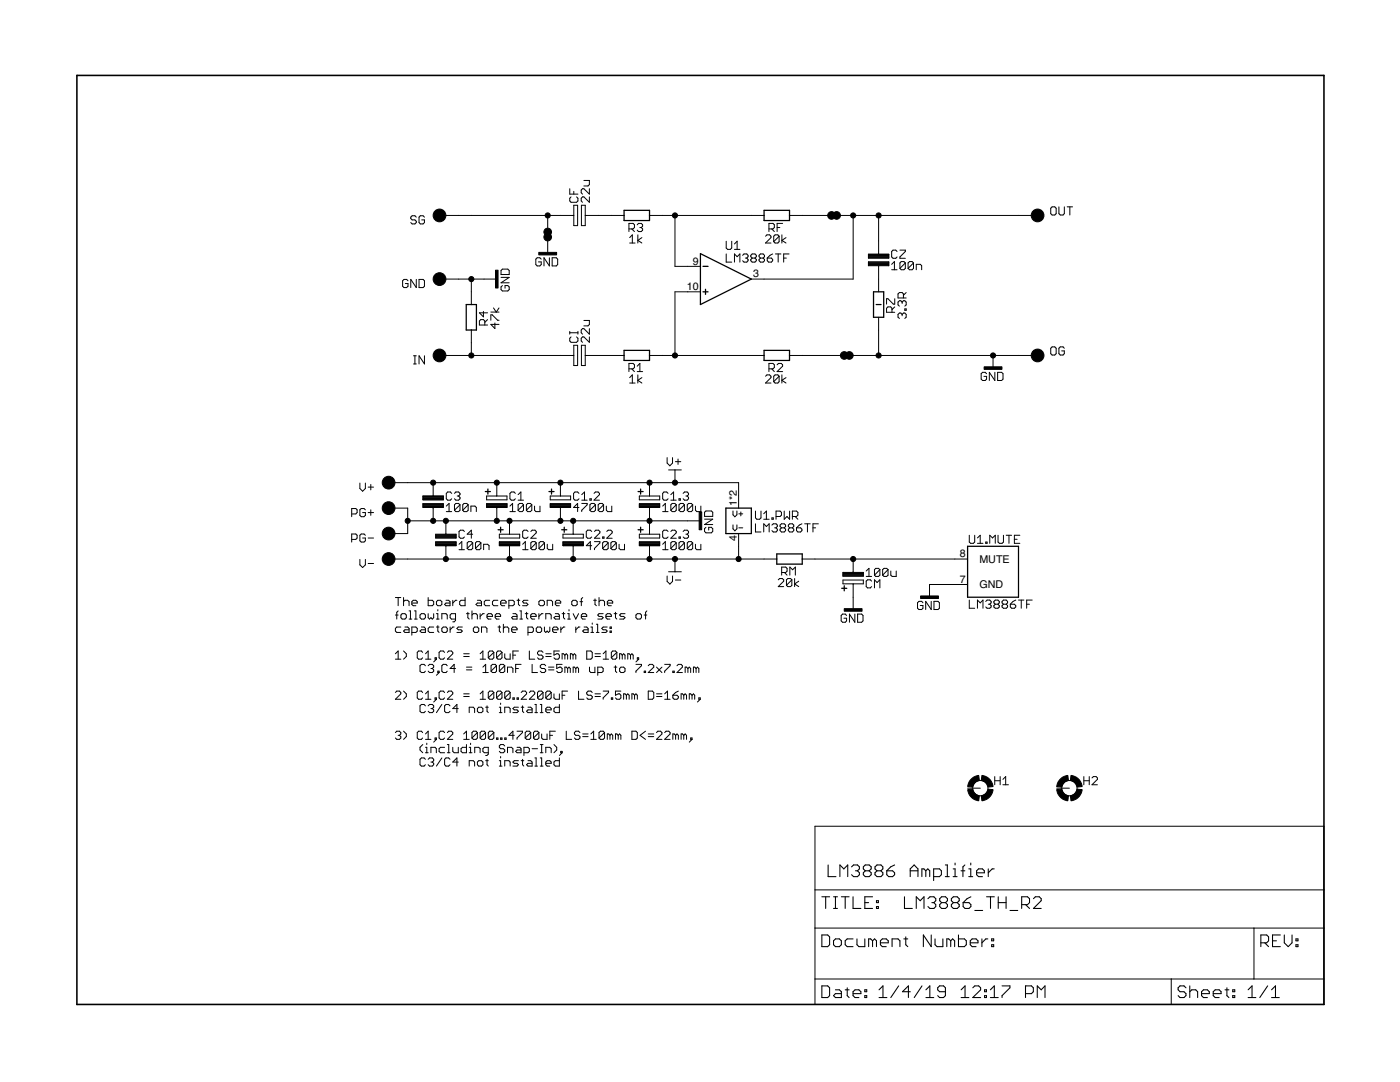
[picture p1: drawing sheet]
<svg xmlns="http://www.w3.org/2000/svg" width="279mm" height="216mm" viewBox="0 0 279 216" stroke-linecap="round" stroke-linejoin="round" font-family="sans-serif">
<defs><g id="words">
<g font-size="2.1">
<text x="138.2" y="52.8">9</text>
<text x="137.1" y="57.9">10</text>
<text x="150.3" y="55.3">3</text>
<text x="147" y="101" transform="rotate(-90 147 101)">1*2</text>
<text x="147" y="108" transform="rotate(-90 147 108)">4</text>
<text x="191.6" y="111.2">8</text>
<text x="195.4" y="112.3">MUTE</text>
<text x="191.6" y="116.3">7</text>
<text x="195.4" y="117.4">GND</text>
</g>
</g></defs>
<g fill="none" stroke="#000" stroke-width=".21">
<path d="M164 178.9h1.6M164.8 178.9v2.4M165.3 172.6v2.3h1.5M166.3 178.9h.8M166.7 178.9v2.4M167.6 174.9v-2.3l.8 .8 .8-.8v2.3M167.9 178.9h1.6M168.7 178.9v2.4M169.9 173l.4-.4h.8l.4 .4v.4l-.4 .4M170.2 178.9v2.4h1.6M170.7 173.8h.4M171.1 173.8l.4 .4v.3l-.4 .4h-.8l-.4-.4"/>
<path d="M172.7 173.8l-.4 .4v.3l.4 .4h.8l.4-.4v-.3l-.4-.4M172.7 173.8l-.4-.4v-.4l.4-.4h.8l.4 .4v.4l-.4 .4M172.7 173.8h.8M174.1 178.9h-1.5v2.4h1.5M174.9 179.7h.4v.4h-.4zM175 173.8l-.4 .4v.3l.4 .4h.8l.4-.4v-.3l-.4-.4M175 173.8l-.4-.4v-.4l.4-.4h.8l.4 .4v.4l-.4 .4M175 173.8h.8M177 173.8h1.1l.4 .4v.3l-.4 .4h-.7l-.4-.4zM178.5 172.6l-.7 .4-.8 .8M180.5 178.9v2.4h1.6M181.7 173.8h1.5"/>
<path d="M181.7 174.9v-1.5l.7-.8 .8 .8v1.5M184.8 173.8l-.4-.4h-.4v1.5M184.8 173.8v1.1M184.8 173.8l.4-.4 .3 .4v1.1M185.2 179.3l.4-.4h.8l.4 .4v.4l-.4 .4M186.3 174.9h1.2l.4-.4v-.7l-.4-.4h-1.2v2.3M188.7 174.9h.7M188.7 172.6h.4v2.3M190.2 174.9h.8M190.2 173.4h.4v1.5M190.6 172.2v.4M191.8 173.8h.8"/>
<path d="M192.6 172.6l-.4 .4v1.9M193.3 174.9h.8M193.3 173.4h.4v1.5M193.7 172.2v.4M193.8 178.9l-.8 .4-.8 .8M194.9 174.2h1.5v-.4l-.3-.4h-.8l-.4 .4v.7l.4 .4h.8M196.9 178.9h1.5M197.2 173.4v1.5M197.7 178.9v2.4M198.4 173.4h-.4l-.8 .8M199.2 178.9v2.4M200.8 178.9v2.4"/>
<path d="M206.2 179.3l.4-.4h.8l.4 .4v.4l-1.6 1.6h1.6M164 186.6h1.2l.4 .3v1.6l-.4 .4h-1.2zM164 196.7h1.2l.4 .4v1.6l-.4 .4h-1.2zM166.3 187.7l.4-.4h.8l.4 .4v.8l-.4 .4h-.8l-.4-.4zM166.3 181.3h.8M166.7 197.5h.8l.4 .4v1.2h-1.2l-.4-.4 .4-.4h1.2M168.7 197.5h.8M169.1 197.1v1.6l.4 .4M170.2 198.3h1.6v-.4l-.4-.4h-.8l-.4 .4v.8l.4 .4h.8M170.2 187.3h-1.1l-.4 .4v.8l.4 .4h1.1M171 187.3v1.2l.4 .4h1.2v-1.6M172.6 198.7h.4v.4h-.4z"/>
<path d="M172.6 197.5h.4v.4h-.4zM172.6 180.1h.8M174.1 187.7l-.3-.4h-.4v1.6M174.1 187.7l.4-.4 .4 .4v1.2M174.1 187.7v1.2M174.9 180.9h.4v.4h-.4zM175.4 199.1h1.6M175.4 197.5l.8-.8v2.4M175.7 188.1h1.6v-.4l-.4-.4h-.8l-.4 .4v.8l.4 .4h.8M178 188.9v-1.6h1.2l.4 .4v1.2M179.3 196.7l-1.5 2.4M180.4 187.3h.8"/>
<path d="M180.8 186.9v1.6l.4 .4M181.7 197.9h-1.6l1.2-1.2v2.4M182.9 181.3v-2.4l.7 .8 .8-.8v2.4M184 196.7l-1.5 2.4M184.8 197.5l.8-.8v2.4M184.8 199.1h1.6M185.8 186.6v2.3l-1.5-2.3v2.3M186 180.1h.4M186.4 180.1l.4 .4v.4l-.4 .4h-.8l-.4-.4M186.6 187.3v1.2l.4 .4h1.2v-1.6M187.9 180.1l-.4-.4v-.4l.4-.4h.8l.4 .4v.4l-.4 .4M187.9 180.1l-.4 .4v.4l.4 .4h.8l.4-.4v-.4l-.4-.4"/>
<path d="M187.9 180.1h.8M188.7 197.9h-1.2l-.4-.4v-.4l.4-.4h.8l.4 .4v1.6l-.4 .4h-.8l-.4-.4M189.7 187.7l-.4-.4h-.3v1.6M189.7 187.7v1.2M189.7 187.7l.4-.4 .4 .4v1.2M190.3 180.1l-.4-.4v-.4l.4-.4h.7l.4 .4v.4l-.4 .4M190.3 180.1l-.4 .4v.4l.4 .4h.7l.4-.4v-.4l-.4-.4M190.3 180.1h.7M191.3 186.6v2.3h1.2l.3-.4v-.8l-.3-.4h-1.2M191.8 199.1h1.6M191.8 197.5l.8-.8v2.4M192.2 180.1h1.2l.4 .4v.4l-.4 .4h-.8l-.4-.4z"/>
<path d="M193.6 188.1h1.6v-.4l-.4-.4h-.8l-.4 .4v.8l.4 .4h.8M194.1 197.1l.4-.4h.8l.4 .4v.4l-1.6 1.6h1.6M194.5 181.7h1.6M196 187.3v1.6M196.5 198.7h.4v.4h-.4zM196.5 197.5h.4v.4h-.4zM197.1 187.3h-.4l-.7 .8M197.7 199.1h1.5M197.7 197.5l.7-.8v2.4M197.9 188.5h.4v.4h-.4zM197.9 187.3h.4v.4h-.4zM199.2 180.1h1.6"/>
<path d="M200 196.7h1.5v.4l-1.5 1.6v.4M201.6 181.7h1.5M203.9 180.5h1.2l.4-.4v-.8l-.4-.4h-1.2v2.4M204.7 198.3h1.1l.4-.4v-.8l-.4-.4h-1.1v2.4M204.7 180.5l.8 .8M207 199.1v-2.4l.8 .8 .8-.8v2.4M236.7 197.1l-.4-.4h-.8l-.4 .4v.4l.4 .4h.8l.4 .4v.4l-.4 .4h-.8l-.4-.4M237.4 197.9l.4-.4h.8l.4 .4v1.2M237.4 196.7v2.4M239.8 198.3h1.5v-.4l-.3-.4h-.8l-.4 .4v.8l.4 .4h.8M242.1 198.3h1.6v-.4l-.4-.4h-.8l-.4 .4v.8l.4 .4h.8M244.5 197.5h.8"/>
<path d="M244.9 197.1v1.6l.4 .4M246 198.7h.4v.4h-.4zM246 197.5h.4v.4h-.4zM249.1 199.1h1.5M249.1 197.5l.8-.8v2.4M251.6 188.1h1.2l.4-.4v-.8l-.4-.3h-1.2v2.3M252.4 188.1l.8 .8M253 196.7l-1.6 2.4M253.8 199.1h1.5M253.8 197.5l.8-.8v2.4M254 187.7h.7M255.5 186.6h-1.5v2.3h1.5"/>
<path d="M256.3 186.6v1.5l.8 .8 .8-.8v-1.5M258.6 188.5h.4v.4h-.4zM258.6 187.3h.4v.4h-.4z"/>
</g>
<g fill="none" stroke="#000" stroke-width=".2">
<path d="M113.7 37.7v1h1.6M114 39.3l-.3 .3v.5l.3 .3h1.1l.2-.3v-.5l-.2-.3M114.5 38.2v.5M116.5 36h1.1v.8l-.3 .3h-.8M117.6 37.7v1l-1.1-1h-.3l-.2 .2v.6l.2 .2M117.6 39.3v1.1l-1.1-1.1h-.3l-.2 .3v.5l.2 .3M81.4 56l-.2-.2h-.6l-.3 .2v1.1l.3 .3h.6l.2-.3v-.5h-.5M83.1 43.3l-.3-.2h-.5l-.3 .2v.3l.3 .3h.5l.3 .3v.2l-.3 .3h-.5l-.3-.3M83.1 55.8v1.6l-1.1-1.6v1.6M83.6 55.8h.8l.3 .2v1.1l-.3 .3h-.8zM84.7 43.3l-.3-.2h-.5l-.3 .2v1.1l.3 .3h.5l.3-.3v-.5h-.5M89 43h25.5"/>
<path d="M89 55.7h10.1M94.1 55.7v5.1M100 55.4h1.6l-1.6 1h1.6M100.3 57l-.3 .3v.5l.3 .3h1l.3-.3v-.5l-.3-.3h-.5v.5M100.3 53.7h1l.3 .3v.8h-1.6v-.8zM108 51.7l-.3-.3h-.5l-.3 .3v1.1l.3 .3h.5l.3-.3v-.5h-.5M109.3 43v2.5M109.3 48.1v2.5M109.6 51.4v1.7l-1-1.7v1.7M110.2 51.4h.8l.3 .3v1.1l-.3 .3h-.8zM114.5 41h.8v4h-.8zM116 41h.8v4h-.8z"/>
<path d="M116.8 43h7.7M125.5 45.7h.8l.3-.3v-.5l-.3-.3h-.8v1.6M125.7 48.5h1M125.7 47.4l.5-.5v1.6M126.1 45.7l.5 .5M127.2 44.9l.2-.3h.6l.2 .3v.2l-.2 .3M127.3 46.9v1.6M127.7 45.4h.3M128 45.4l.2 .3v.2l-.2 .3h-.6l-.2-.3M128.1 47.4l-.8 .6 .8 .5M129.6 43h22.9M134.7 43v10.1h5.1"/>
<path d="M139.8 58.2h-5.1v12.7M144.9 48.1v1.4l.3 .3h.6l.2-.3v-1.4M144.9 50.7v1.6h1.1M146.6 48.7l.5-.6v1.7M146.6 52.3v-1.6l.5 .5 .6-.5v1.6M146.6 49.8h1.1M148.2 50.9l.3-.2h.5l.3 .2v.3l-.3 .3M148.8 51.5h.2M149 51.5l.3 .3v.2l-.3 .3h-.5l-.3-.3M150.1 51.5l-.3 .3v.2l.3 .3h.6l.2-.3v-.2l-.2-.3M150.1 51.5l-.3-.3v-.3l.3-.2h.6l.2 .2v.3l-.2 .3M150.1 51.5h.6"/>
<path d="M151.8 51.5l-.3 .3v.2l.3 .3h.5l.3-.3v-.2l-.3-.3M151.8 51.5l-.3-.3v-.3l.3-.2h.5l.3 .2v.3l-.3 .3M151.8 51.5h.5M152.8 47.1l.3-.2h.5l.3 .2v.3l-1.1 1.1h1.1M153.1 51.5h.8l.3 .3v.2l-.3 .3h-.5l-.3-.3zM153.5 45.7h.8l.2-.3v-.5l-.2-.3h-.8v1.6M154 45.7l.5 .5M154.2 50.7l-.5 .2-.6 .6M154.7 50.7h1.2M155.1 45.4h.5M155.3 50.7v1.6M155.5 47.1v1.1l-.3 .3h-.5l-.3-.3"/>
<path d="M155.5 47.1l-.3-.2h-.5l-.3 .2v1.1M155.5 47.1l-1.1 1.1M156 46.9v1.6M156.2 44.6h-1.1v1.6M156.4 51.5h.5M156.9 47.4l-.9 .6 .9 .5M157.5 50.7h-1.1v1.6M157.6 43h7.6M167.7 43h38.1M170.3 43v12.7h-20.4M173.3 52.3h4.1v.7h-4.1zM173.3 52.3h4.1"/>
<path d="M173.3 50.7h4.1v.8h-4.1zM173.3 51.4h4.1M173.3 51.2h4.1M173.3 51.1h4.1M173.3 51h4.1M173.3 50.9h4.1M173.3 52.9h4.1M173.3 52.8h4.1M173.3 52.7h4.1M173.3 52.6h4.1M173.3 52.4h4.1M175.3 43v7.7"/>
<path d="M175.3 53v5.2M177.9 52.7l.6-.5v1.6M177.9 53.8h1.1M178.6 59.6v1.1h-.3l-1.1-1.1h-.3v1.1M179 50.2l-.2-.3h-.6l-.3 .3v1.1l.3 .2h.6l.2-.2M179.6 49.9h1.1v.3l-1.1 1.1v.2h1.1M180.3 59.5v-.8l-.3-.3h-.5l-.3 .3v.8h1.6M180.7 52.5v1.1l-.3 .2h-.5l-.3-.2M180.7 52.5l-.3-.3h-.5l-.3 .3v1.1M180.7 52.5l-1.1 1.1M180.8 58.4l-.5 .5M182.3 52.5v1.1l-.3 .2h-.5l-.3-.2"/>
<path d="M182.3 52.5l-.3-.3h-.5l-.3 .3v1.1M182.3 52.5l-1.1 1.1M182.9 53.8v-1.1h.8l.2 .3v.8M210 41.3h.5l.3 .3v1l-.3 .3h-.5l-.3-.3v-1zM211.3 41.3v1.3l.3 .3h.6l.2-.3v-1.3M213 41.3h1.1M213.5 41.3v1.6M82.5 72.6h.6M82.5 71h.6M82.8 71v1.6M84.7 71v1.6l-1.1-1.6v1.6M89 70.9h25.5"/>
<path d="M94.1 65.8v5.1M96.5 62.1v1.1l-.8-.8h1.6M96.8 64.9v-.8l-.3-.3h-.6l-.2 .3v.8h1.6M97.3 63.8l-.5 .5M98 63.9v-1.1h.2l1.1 1.1h.3M98 62.3h1.6M98.5 61.4l.5 .9 .6-.9M98.8 64.5v1.1l-.8-.9h1.6M113.7 66.1v.6M113.7 66.4h1.6M114 67.2l-.3 .3v.5l.3 .3h1.1l.2-.3v-.5l-.2-.3M114.5 68.9h.8v4h-.8z"/>
<path d="M115.3 66.1v.6M116 68.9h.8v4h-.8zM116.5 63.9h1.1v.8l-.3 .3h-.8M116.8 70.9h7.7M117.6 65.6v1.1l-1.1-1.1h-.3l-.2 .2v.6l.2 .3M117.6 67.2v1.1l-1.1-1.1h-.3l-.2 .3v.5l.2 .3M125.5 73.6h.8l.3-.3v-.5l-.3-.3h-.8v1.6M125.7 75.4l.5-.6v1.6M125.7 76.4h1M126.1 73.6l.5 .5M127.2 74.1h1M127.2 73.1l.5-.6v1.6"/>
<path d="M127.3 74.8v1.6M128.1 75.4l-.8 .5 .8 .5M129.6 70.9h22.9M152.8 75.1l.3-.3h.5l.3 .3v.3l-1.1 1h1.1M153.5 73.6h.8l.2-.3v-.5l-.2-.3h-.8v1.6M154 73.6l.5 .5M155.1 72.8l.3-.3h.5l.3 .3v.3l-1.1 1h1.1M155.5 75.1l-.3-.3h-.5l-.3 .3v1.1M155.5 75.1v1.1l-.3 .2h-.5l-.3-.2M155.5 75.1l-1.1 1.1M156 74.8v1.6M156.9 75.4l-.9 .5 .9 .5"/>
<path d="M157.6 70.9h10.1M170.3 70.9h35.5M175.3 63.3v7.6M178 62.3v-.8l-.2-.3h-.6l-.3 .3v.8h1.7M178.6 61.2l-.6 .6M180 62.7l-.2-.2h-.3l-.3 .2v.6l.3 .2M180 60.3l-.2-.3h-.3l-.3 .3v.5l.3 .3M180 62.7l.3-.2h.3l.2 .2v.6l-.2 .2M180 60.3v.3M180 62.7v.3M180 60.3l.3-.3h.3l.2 .3v.5l-.2 .3M180.6 61.6h.2v.3h-.2z"/>
<path d="M196.9 74.6l-.3-.3h-.5l-.3 .3v1l.3 .3h.5l.3-.3v-.5h-.5M198.2 70.9v2.5M198.5 74.3v1.6l-1.1-1.6v1.6M199.1 74.3h.8l.3 .3v1l-.3 .3h-.8zM210 69.2h.5l.3 .3v1.1l-.3 .2h-.5l-.3-.2v-1.1zM212.4 69.5l-.2-.3h-.6l-.3 .3v1.1l.3 .2h.6l.2-.2v-.6h-.5M71.8 96.4v1.1l.6 .5 .5-.5v-1.1M73.5 97.2h1M74 96.7v1M78.8 96.3h68.6v5.1M84.4 99h4.1v.7h-4.1zM84.4 99.6h4.1"/>
<path d="M84.4 99.5h4.1M84.4 99.4h4.1M84.4 99.2h4.1M84.4 99.1h4.1M86.4 96.3v2.7M90.1 98.4l-.2-.2h-.6l-.2 .2v1.1l.2 .3h.6l.2-.3M90.7 98.4l.3-.2h.5l.3 .2v.3l-.3 .3M91.2 99h.3M91.5 99l.3 .3v.2l-.3 .3h-.5l-.3-.3M97.1 99h4.1v.7h-4.1zM99.1 96.3v2.7M102.8 98.4l-.2-.2h-.6l-.2 .2v1.1l.2 .3h.6l.2-.3"/>
<path d="M103.4 99.8h1.1M103.4 98.7l.5-.5v1.6M109.8 99h4.1v.7h-4.1zM111.8 96.3v2.7M115.5 98.4l-.2-.2h-.6l-.2 .2v1.1l.2 .3h.6l.2-.3M116.1 99.8h1.1M116.1 98.7l.5-.5v1.6M117.7 99.5h.3v.3h-.3zM118.6 98.4l.2-.2h.6l.2 .2v.3l-1 1.1h1M127.6 99h4.1v.7h-4.1zM129.6 96.3v2.7M133.1 91.3v1.1l.6 .5 .5-.5v-1.1"/>
<path d="M133.3 98.4l-.2-.2h-.6l-.3 .2v1.1l.3 .3h.6l.2-.3M133.4 93.8h2.6M133.9 99.8h1.1M133.9 98.7l.5-.5v1.6M134.7 93.8v2.5M134.8 92.1h1.1M135.3 91.6v1.1M135.5 99.5h.3v.3h-.3zM136.3 98.4l.3-.2h.5l.3 .2v.3l-.3 .3M136.9 99h.2M137.1 99l.3 .3v.2l-.3 .3h-.5l-.3-.3M70.2 102.6h.8l.3-.3v-.6l-.3-.2h-.8v1.6"/>
<path d="M70.2 107.6h.8l.3-.2v-.6l-.3-.2h-.8v1.6M71.8 111.6v1.1l.6 .5 .5-.5v-1.1M72.9 101.7l-.3-.2h-.5l-.3 .2v1.1l.3 .3h.5l.3-.3v-.5h-.5M72.9 106.8l-.3-.2h-.5l-.3 .2v1.1l.3 .3h.5l.3-.3v-.5h-.5M73.5 112.4h1M73.5 102.3h1M73.5 107.4h1M74 101.7v1.1M78.8 111.5h76.2M78.8 101.4h2.6v5.1h-2.6M78.9 119.2h1.1M79.5 119.2v1.7"/>
<path d="M80.5 119.2v1.7M81.4 103.9h58.4M84.4 100.5h4.1v.8h-4.1zM84.4 101.2h4.1M84.4 101h4.1M84.4 100.9h4.1M84.4 100.8h4.1M84.4 100.7h4.1M84.4 100.6h4.1M85.4 119.2v1.7h.9l.3-.3v-.5l-.3-.3h-.9M86.4 101.3v2.6M87 108.1h4v.8h-4z"/>
<path d="M87 107.2h4M87 106.6h4v.8h-4zM87 108.2h4M87 108.4h4M87 106.8h4M87 108.8h4M87 108.6h4M87 108.5h4M87 108.3h4M87 107.3h4M87 107.1h4M87 107h4"/>
<path d="M87 106.7h4M89 103.9v2.7M89 108.9v2.6M89 119.8h.5l.3 .3v.8h-.8l-.3-.3 .3-.3h.8M89.1 102.1h1M89.1 101l.5-.5v1.6M90.4 119.8v1.1M91.2 119.8h-.3l-.5 .5M91.6 109.7h1.1M91.6 108.6l.6-.5v1.6M91.8 100.7v1.1l-.3 .3h-.5l-.3-.3M91.8 100.7l-.3-.2h-.5l-.3 .2v1.1"/>
<path d="M91.8 100.7l-1.1 1.1M92.7 106l-.3-.2h-.5l-.3 .2v1.1l.3 .3h.5l.3-.3M92.8 119.2v1.7h-.8l-.3-.3v-.5l.3-.3h.8M93.4 100.7l-.2-.2h-.6l-.2 .2v1.1M93.4 100.7v1.1l-.2 .3h-.6l-.2-.3M93.4 100.7l-1 1.1M94 102.1v-1.1h.8l.3 .3v.8M94.3 108.3l-1.1 1.1M94.3 108.3v1.1l-.2 .3h-.6l-.3-.3M94.3 108.3l-.2-.2h-.6l-.3 .2v1.1M94.3 106.6h-1.1l.9-.8v1.6M95.3 119.8h.5l.3 .3v.8h-.8l-.3-.3 .3-.3h.8"/>
<path d="M96 108.3v1.1l-.3 .3h-.6l-.2-.3M96 108.3l-.3-.2h-.6l-.2 .2v1.1M96 108.3l-1.1 1.1M96.5 109.7v-1.1h.8l.3 .3v.8M97.1 100.5h4.1v.8h-4.1zM97.1 101.2h4.1M97.1 101h4.1M97.1 100.9h4.1M97.1 100.8h4.1M97.1 100.7h4.1M97.1 100.6h4.1M97.7 119.8h-.8l-.3 .3v.5l.3 .3h.8"/>
<path d="M99.1 101.3v2.6M99.4 119.8h-.8l-.3 .3v.5l.3 .3h.8M99.7 106.6h4v.8h-4zM99.7 108.1h4v.8h-4zM99.7 108.2h4M99.7 108.4h4M99.7 108.8h4M99.7 108.6h4M99.7 108.5h4M99.7 108.3h4M101.7 103.9v2.7M101.7 108.9v2.6"/>
<path d="M101.8 102.1h1M101.8 101l.5-.5v1.6M103.2 119.8h.5M103.5 119.5v1.1l.2 .3M104.3 108.6l.5-.5v1.6M104.3 109.7h1.1M104.5 100.7v1.1l-.3 .3h-.5l-.3-.3M104.5 100.7l-.3-.2h-.5l-.3 .2v1.1M104.5 100.7l-1.1 1.1M105.4 119.8h-.9l-.2 .3 .2 .2h.6l.3 .3-.3 .3h-.8M105.4 106l-.3-.2h-.5l-.3 .2v1.1l.3 .3h.5l.3-.3M105.9 106l.3-.2h.6l.2 .2v.3l-1.1 1.1h1.1"/>
<path d="M106.1 100.7l-.2-.2h-.6l-.2 .2v1.1M106.1 100.7v1.1l-.2 .3h-.6l-.2-.3M106.1 100.7l-1 1.1M106.7 101v.8l.3 .3h.8v-1.1M107 108.3l-.2-.2h-.6l-.3 .2v1.1M107 108.3v1.1l-.2 .3h-.6l-.3-.3M107 108.3l-1.1 1.1M107.8 119.8h.6l.2 .3v.5l-.2 .3h-.6l-.3-.3v-.5zM108.7 108.3v1.1l-.3 .3h-.6l-.2-.3M108.7 108.3l-.3-.2h-.6l-.2 .2v1.1M108.7 108.3l-1.1 1.1M109.2 108.6v.8l.3 .3h.8v-1.1"/>
<path d="M109.8 100.5h4.1v.8h-4.1zM109.8 101.2h4.1M109.8 101h4.1M109.8 100.9h4.1M109.8 100.8h4.1M109.8 100.7h4.1M109.8 100.6h4.1M111.8 101.3v2.6M112.4 108.1h4v.8h-4zM112.4 106.6h4v.8h-4zM112.4 108.2h4M112.4 108.4h4"/>
<path d="M112.4 108.8h4M112.4 108.6h4M112.4 108.5h4M112.4 108.3h4M114.4 119.8h.5l.3 .3v.5l-.3 .3h-.5l-.3-.3v-.5zM114.4 103.9v2.7M114.4 108.9v2.6M115.5 101.3h-1l.8-.8v1.6M116.1 100.5h1.1v.2l-1.1 1.1v.3M116.3 119.2l-.3 .3v1.4M118.1 108.9h-1.1l.8-.8v1.6M118.1 106l-.3-.2h-.5l-.3 .2v1.1l.3 .3h.5l.3-.3"/>
<path d="M118.5 119.8h.5M118.6 108.1h1.1v.2l-1.1 1.1v.3M118.6 106l.3-.2h.5l.3 .2v.3l-1.1 1.1h1.1M118.7 119.5v1.1l.3 .3M118.8 100.7l-.2-.2h-.6l-.3 .2v1.1M118.8 100.7v1.1l-.2 .3h-.6l-.3-.3M118.8 100.7l-1.1 1.1M119.5 119.2v1.7M120.3 107.1h.2v.3h-.2zM120.5 100.7v1.1l-.3 .3h-.5l-.3-.3M120.5 100.7l-.3-.2h-.5l-.3 .2v1.1M120.5 100.7l-1.1 1.1"/>
<path d="M121 101v.8l.3 .3h.8v-1.1M121.1 106l.3-.2h.5l.3 .2v.3l-1.1 1.1h1.1M121.4 108.3v1.1l-.3 .3h-.6l-.2-.3M121.4 108.3l-.3-.2h-.6l-.2 .2v1.1M121.4 108.3l-1.1 1.1M123 108.3l-.3-.2h-.5l-.3 .2v1.1M123 108.3v1.1l-.3 .3h-.5l-.3-.3M123 108.3l-1.1 1.1M123.5 108.6v.8l.3 .3h.8v-1.1M127.6 100.5h4.1v.8h-4.1zM127.6 108.1h4.1v.8h-4.1zM127.6 106.6h4.1v.8h-4.1z"/>
<path d="M127.6 108.2h4.1M127.6 108.4h4.1M127.6 101.2h4.1M127.6 101h4.1M127.6 100.9h4.1M127.6 100.8h4.1M127.6 100.7h4.1M127.6 100.6h4.1M127.6 108.8h4.1M127.6 108.6h4.1M127.6 108.5h4.1M127.6 108.3h4.1"/>
<path d="M129.6 101.3v5.3M129.6 108.9v2.6M132.2 101l.6-.5v1.6M132.2 108.6l.6-.5v1.6M132.2 102.1h1.1M132.2 109.7h1.1M133.1 114.9v1.1l.6 .5 .5-.5v-1.1M133.3 106l-.2-.2h-.6l-.3 .2v1.1l.3 .3h.6l.2-.3M133.4 114.1h2.6M133.9 106l.3-.2h.5l.3 .2v.3l-1.1 1.1h1.1M134.7 111.5v2.6M134.8 115.7h1.1"/>
<path d="M135 100.7l-1.1 1.1M135 100.7l-.3-.2h-.5l-.3 .2v1.1M135 100.7v1.1l-.3 .3h-.5l-.3-.3M135 108.3l-.3-.2h-.5l-.3 .2v1.1M135 108.3v1.1l-.3 .3h-.5l-.3-.3M135 108.3l-1.1 1.1M135.5 107.1h.3v.3h-.3zM136.3 106l.3-.2h.5l.3 .2v.3l-.3 .3M136.6 100.7v1.1l-.3 .3h-.5l-.3-.3M136.6 100.7l-.3-.2h-.5l-.3 .2v1.1M136.6 108.3l-.3-.2h-.5l-.3 .2v1.1M136.6 108.3v1.1l-.3 .3h-.5l-.3-.3"/>
<path d="M136.6 100.7l-1.1 1.1M136.6 108.3l-1.1 1.1M136.9 106.6h.2M137.1 106.6l.3 .3v.2l-.3 .3h-.5l-.3-.3M138.2 108.3l-.2-.2h-.6l-.2 .2v1.1M138.2 100.7l-1 1.1M138.2 100.7v1.1l-.2 .3h-.6l-.2-.3M138.2 100.7l-.2-.2h-.6l-.2 .2v1.1M138.2 108.3v1.1l-.2 .3h-.6l-.2-.3M138.2 108.3l-1 1.1M138.8 101v.8l.3 .3h.8v-1.1M138.8 108.6v.8l.3 .3h.8v-1.1"/>
<path d="M140.6 102.2l.3-.2h1.1l.2 .2v.8h-1.6zM140.6 103.6h1.6l-1.6 1.1h1.6M140.9 105.2l-.3 .3v.5l.3 .3h1.1l.2-.3v-.5l-.2-.3h-.6v.6M146.3 102v.7l.4 .4 .4-.4v-.7M146.3 104.7v.8l.4 .4 .4-.4v-.8M147.4 106.5v5M147.4 102.5h.8M147.4 105.3h.8M147.8 102.2v.7M150.8 102v1.3l.2 .3h.6l.3-.3v-1.3M150.8 104.5v1.7h1.1M152.4 102.5l.6-.5v1.6"/>
<path d="M152.4 106.2v-1.7l.6 .6 .5-.6v1.7M152.4 103.6h1.1M154.1 104.8l.2-.3h.6l.2 .3v.3l-.2 .2M154.1 103.3h.2v.3h-.2zM154.6 105.3h.3M154.9 103.1h.8l.3-.3v-.6l-.3-.2h-.8v1.6M154.9 105.3l.2 .3v.3l-.2 .3h-.6l-.2-.3M155.3 115.7l.3-.3h.5l.3 .3v.3l-1.1 1.1h1.1M156 105.3h.5M156 105.3l-.3 .3v.3l.3 .3h.5l.3-.3v-.3l-.3-.3M156 105.3l-.3-.2v-.3l.3-.3h.5l.3 .3v.3l-.3 .2M156 114.2h.8l.3-.2v-.6l-.3-.2h-.8v1.6"/>
<path d="M156.5 102v1.6l.6-.5 .5 .5v-1.6M156.5 114.2l.6 .6M157.6 105.3l-.3 .3v.3l.3 .3h.5l.3-.3v-.3l-.3-.3M157.6 105.3h.5M157.6 105.3l-.3-.2v-.3l.3-.3h.5l.3 .3v.3l-.3 .2M157.6 114.8v-1.6l.6 .5 .5-.5v1.6M158 115.7l-.2-.3h-.6l-.2 .3v1.1M158 115.7v1.1l-.2 .3h-.6l-.2-.3M158 115.7l-1 1.1M158.1 103.1h.9l.2-.3v-.6l-.2-.2h-.9v1.6M158.6 115.4v1.7M158.7 103.1l.5 .5"/>
<path d="M159 105.3h.8l.2 .3v.3l-.2 .3h-.6l-.2-.3zM159.4 116l-.8 .5 .8 .6M160 104.5l-.5 .3-.5 .5M160.1 111.5h33M160.6 104.5h1.1M161.1 104.5v1.7M162.2 105.3h.6M163.3 104.5h-1.1v1.7M168.2 115.7h4.1v.8h-4.1zM168.2 114.2h4.1v.8h-4.1zM168.2 114.9h4.1M168.2 114.8h4.1"/>
<path d="M168.2 114.7h4.1M168.2 114.6h4.1M168.2 114.4h4.1M168.2 114.3h4.1M170.3 111.5v2.7M170.3 116.5v5.2M172.9 113.9l.5-.5v1.6M172.9 115h1M173.9 116l-.2-.3h-.6l-.2 .3v1.1l.2 .2h.6l.2-.2M174.5 117.3v-1.6l.5 .5 .6-.5v1.6M175.6 113.7v1.1l-.3 .2h-.5l-.3-.2M175.6 113.7l-.3-.3h-.5l-.3 .3v1.1"/>
<path d="M175.6 113.7l-1.1 1.1M177.2 113.7v1.1l-.2 .2h-.6l-.3-.2M177.2 113.7l-.2-.3h-.6l-.3 .3v1.1M177.2 113.7l-1.1 1.1M177.8 113.9v.9l.3 .2h.8v-1.1M185.8 120v1.6l-1.1-1.6v1.6M186.4 120h.8l.3 .3v1.1l-.3 .2h-.8zM193.1 116.6h-7.6v2.6M193.4 106.8v1.4l.3 .2h.5l.3-.2v-1.4M193.4 119.7v1.7h1.1M195.1 108.4h1.1M195.1 107.3l.5-.5v1.6"/>
<path d="M196.7 108.2h.3v.2h-.3zM197.5 108.4v-1.6l.6 .5 .5-.5v1.6M199.2 106.8v1.4l.3 .2h.5l.3-.2v-1.4M200.8 106.8h1.1M201.4 106.8v1.6M202.4 107.6h.6M202.7 119.7l-.5 .3-.6 .6M203.3 119.7h1M203.5 106.8h-1.1v1.6h1.1M203.8 119.7v1.7M206 119.7h-1.1v1.7M78.9 130.5l.6-.6v1.6"/>
<path d="M78.9 122.7h.6M78.9 131.5h1.1M78.9 138.2l.3-.3h.5l.3 .3v.3l-1.1 1h1.1M79.5 121.9l-.3 .3v1.3M80 125.1h-.8l-.3 .3v.5l.3 .3h.8M80.3 122.4h.5l.3 .3v.6l-.3 .2h-.5l-.3-.2v-.6zM80.5 120.1l.3-.3h.6l.2 .3v.8M80.5 129.9l.6 .6v.5l-.6 .5M80.5 137.9l.6 .6v.5l-.6 .5M80.8 125.1h.6l.2 .3v.8h-.8l-.3-.3 .3-.2h.8M81.6 123.5h.6M81.6 121.9h.3v1.6"/>
<path d="M82.2 120.3h1.1v-.2l-.3-.3h-.5l-.3 .3v.5l.3 .3h.5M82.2 126.2h.8l.3-.3v-.5l-.3-.3h-.8v1.6M82.7 123.5h.6M82.7 121.9h.3v1.6M84.1 122.4h.5l.3 .3v.6l-.3 .2h-.5l-.3-.2v-.6zM84.1 125.1h.5l.3 .3v.8h-.8l-.3-.3 .3-.2h.8M84.3 130.2l-.2-.3h-.6l-.2 .3v1.1l.2 .2h.6l.2-.2M84.3 138.2l-.2-.3h-.6l-.2 .3v1.1l.2 .2h.6l.2-.2M84.9 132.8l-.3-.2h-.5l-.3 .2v1.1l.3 .3h.5l.3-.3M84.9 130.5l.5-.6v1.6M84.9 138.5l.5-.6v1.6M84.9 131.5h1.1"/>
<path d="M84.9 139.5h1.1M85.4 122.4v.9l.3 .2 .3-.2 .3 .2 .3-.2v-.9M85.4 132.8l.3-.2h.6l.3 .2v.3l-.3 .3M86 133.4h.3M86.3 133.4l.3 .3v.2l-.3 .3h-.6l-.3-.3M86.6 125.1h-.9l-.3 .3v.5l.3 .3h.9M86.8 131.3h.3v.2h-.3zM86.8 139.3h.3v.2h-.3zM87.1 120.1l.3-.3h.5l.3 .3v.5l-.3 .3h-.5l-.3-.3zM87.1 123.5h.5M87.1 122.4h.3v1.1M87.1 125.1h.5"/>
<path d="M87.1 131.5l-.5 .6M87.1 139.5l-.5 .6M87.4 121.6v.3M87.4 124.8v1.1l.2 .3M87.4 133.9h.2v.3h-.2zM87.6 134.2l-.5 .5M88.2 123.5v-1.1h.8l.3 .3v.8M88.5 125.1h.5l.3 .3v.5l-.3 .3h-.5l-.3-.3v-.5zM88.7 130.2l-.2-.3h-.6l-.3 .3v1.1l.3 .2h.6l.2-.2M88.7 138.2l-.2-.3h-.6l-.3 .3v1.1l.3 .2h.6l.2-.2M89.3 132.8l-.3-.2h-.5l-.3 .2v1.1l.3 .3h.5l.3-.3M89.3 130.2l.3-.3h.5l.3 .3v.3l-1.1 1h1.1"/>
<path d="M89.3 138.2l.3-.3h.5l.3 .3v.3l-1.1 1h1.1M89.8 125.1v1.1M90.6 125.1h-.2l-.6 .6M90.9 123.5h-.8l-.3-.2v-.6l.3-.3h.8v1.4l-.3 .3h-.2M90.9 133.4h-1.1l.8-.8v1.6M92.3 125.1h-.8l-.3 .3 .3 .3h.5l.3 .2-.3 .3h-.8M92.5 131h1.1M92.5 130.5h1.1M92.5 139h1.1M92.5 138.5h1.1M93.1 122.4h.5M93.1 133.7h1.1"/>
<path d="M93.1 133.1h1.1M93.4 122.2v1.1l.2 .2M94.2 122.7l.3-.3h.5l.3 .3v.8M94.2 121.9v1.6M94.7 125.1h.6l.2 .3v.5l-.2 .3h-.6l-.2-.3v-.5zM95.8 122.4v1.1M95.8 131.5h1.1M95.8 130.5l.6-.6v1.6M95.8 138.5l.6-.6v1.6M95.8 139.5h1.1M96.1 126.2v-1.1h.8l.3 .3v.8M96.4 134.2h1.1"/>
<path d="M96.4 133.1l.5-.5v1.6M96.6 122.4h-.2l-.6 .6M97.2 123h1.1v-.3l-.3-.3h-.5l-.3 .3v.6l.3 .2h.5M98.6 130.2l-.3-.3h-.6l-.2 .3v1.1M98.6 130.2v1.1l-.3 .2h-.6l-.2-.2M98.6 138.2l-.3-.3h-.6l-.2 .3v1.1M98.6 138.2v1.1l-.3 .2h-.6l-.2-.2M98.6 130.2l-1.1 1.1M98.6 138.2l-1.1 1.1M98.8 123h1.1v-.3l-.3-.3h-.5l-.3 .3v.6l.3 .2h.5M99.1 132.8l-.3-.2h-.5l-.3 .2v1.1M99.1 132.8v1.1l-.3 .3h-.5l-.3-.3"/>
<path d="M99.1 132.8l-1.1 1.1M99.4 125.1h.5M99.7 124.8v1.1l.2 .3M99.9 120.3h1.1v-.2l-.3-.3h-.5l-.3 .3v.5l.3 .3h.5M100.2 130.2v1.1l-.3 .2h-.5l-.3-.2M100.2 130.2l-.3-.3h-.5l-.3 .3v1.1M100.2 138.2l-.3-.3h-.5l-.3 .3v1.1M100.2 138.2v1.1l-.3 .2h-.5l-.3-.2M100.2 130.2l-1.1 1.1M100.2 138.2l-1.1 1.1M100.5 125.4l.2-.3h.6l.2 .3v.8M100.5 124.6v1.6"/>
<path d="M100.7 132.8v1.1l-.2 .3h-.6l-.2-.3M100.7 132.8l-.2-.2h-.6l-.2 .2v1.1M100.7 130.5v.8l.3 .2h.8v-1M100.7 132.8l-1 1.1M101.3 134.2v-1.1h.8l.3 .3v.8M101.6 120.9h.8l.2-.3v-.5l-.2-.3h-.8v1.6M101.8 138.2l-.2-.3h-.6l-.3 .3v1.1M101.8 138.2v1.1l-.2 .2h-.6l-.3-.2M101.8 138.2l-1.1 1.1M102.1 125.7h1.1v-.3l-.3-.3h-.5l-.3 .3v.5l.3 .3h.5M102.4 139.3h.2v.2h-.2zM102.4 122.4h.5l.3 .3v.8h-.8l-.3-.2 .3-.3h.8"/>
<path d="M102.4 130.7h.5M102.9 133.4h.6M103.2 139.3h.3v.2h-.3zM103.5 129.9h-1.1v1.6M103.7 123.5h.6M103.7 121.9h.3v1.6M104 132.6h-1.1v1.6M104 138.2l.3-.3h.5l.3 .3v.3l-1.1 1h1.1M104.8 122.4h.6M105.1 122.2v1.1l.3 .2M105.4 126.2h.8l.2-.3v-.5l-.2-.3h-.8v1.6M105.6 129.9v1.6h1.1"/>
<path d="M105.6 138.2l.3-.3h.6l.2 .3v.3l-1.1 1h1.1M105.9 123h1.1v-.3l-.3-.3h-.5l-.3 .3v.6l.3 .2h.5M106.2 132.6v1.6h1.1M107.3 125.1h.5l.3 .3v.5l-.3 .3h-.5l-.3-.3v-.5zM107.5 122.4v1.1M108.4 130.2l-.3-.3h-.6l-.2 .3v.3l.2 .2h.6l.3 .3v.3l-.3 .2h-.6l-.2-.2M108.4 122.4h-.3l-.6 .6M108.4 138.2l-.3-.3h-.6l-.2 .3v1.1M108.4 138.2v1.1l-.3 .2h-.6l-.2-.2M108.4 138.2l-1.1 1.1M108.6 125.1v.8l.3 .3 .3-.3 .3 .3 .2-.3v-.8M108.9 132.8l-.3-.2h-.5l-.3 .2v.3l.3 .3h.5l.3 .3v.2l-.3 .3h-.5l-.3-.3"/>
<path d="M108.9 123.5v-1.1h.8l.3 .3v.8M108.9 131h1.1M108.9 130.5h1.1M109.2 120.9v-1.1h.8l.3 .3v.8M109.5 133.7h1.1M109.5 133.1h1.1M110 138.2l-.3-.3h-.5l-.3 .3v1.1M110 138.2v1.1l-.3 .2h-.5l-.3-.2M110 138.2l-1.1 1.1M110.3 125.7h1.1v-.3l-.3-.3h-.5l-.3 .3v.5l.3 .3h.5M110.6 138.5v.8l.2 .2h.8v-1M110.8 120.3h1.1v-.2l-.3-.3h-.5l-.3 .3v.5l.3 .3h.5"/>
<path d="M110.8 122.4h.6l.2 .3v.8h-.8l-.2-.2 .2-.3h.8M111.6 129.9h-1v.8l.5-.2h.3l.2 .2v.6l-.2 .2h-.6l-.2-.2M111.9 125.1v1.1M112.2 122.4h.5M112.2 132.6h-1.1v.8l.8-.3 .3 .3v.5l-.3 .3h-.5l-.3-.3M112.2 138.7h.5M112.5 122.2v1.1l.2 .2M112.7 125.1h-.2l-.6 .6M112.7 130.7l-.2-.2h-.3v1M112.7 130.7v.8M112.7 130.7l.3-.2 .3 .2v.8M113.3 123.5h.5"/>
<path d="M113.3 122.4h.3v1.1M113.3 137.9h-1.1v1.6M113.3 133.4l-.3-.3h-.3v1.1M113.3 133.4v.8M113.3 133.4l.3-.3 .2 .3v.8M113.6 121.6v.3M114.4 130.7l.2-.2 .3 .2v.8M114.4 130.7l-.3-.2h-.3v1M114.4 130.7v.8M114.4 122.4l.5 1.1 .6-1.1M114.9 125.1v1.1M114.9 133.4v.8"/>
<path d="M114.9 133.4l-.3-.3h-.2v1.1M114.9 133.4l.3-.3 .3 .3v.8M115.5 137.9v1.6h1M115.7 120.1h.6M115.7 125.1h-.2l-.6 .6M116 123h1.1v-.3l-.3-.3h-.5l-.3 .3v.6l.3 .2h.5M116.6 125.1h.5l.3 .3v.8h-.8l-.3-.3 .3-.2h.8M117.1 129.9h.8l.3 .3v1.1l-.3 .2h-.8zM117.6 133.1v.8l.3 .3h.8v-1.1M117.9 125.1h.3v1.1M117.9 126.2h.6M118.2 138.2l-.3-.3h-.5l-.3 .3v.3l.3 .2h.5l.3 .3v.3l-.3 .2h-.5l-.3-.2"/>
<path d="M118.2 124.3v.3M118.7 131h1.1M118.7 130.5h1.1M118.7 139h1.1M118.7 138.5h1.1M119 126.2h.5M119 124.6h.3v1.6M119.3 134.2h.8l.3-.3v-.5l-.3-.3h-.8v1.6M119.5 120.1l.3-.3h.6l.2 .3v.8M120.4 122.4h-.9l-.2 .3 .2 .3h.6l.3 .3-.3 .2h-.8M120.4 130.5l.5-.6v1.6M120.4 131.5h1.1"/>
<path d="M120.4 137.9h1.1v.3l-1.1 1.1v.2M120.9 123h1.1v-.3l-.3-.3h-.5l-.3 .3v.6l.3 .2h.5M121.2 125.1h-.8l-.3 .3 .3 .3h.5l.3 .2-.3 .3h-.8M121.2 120.3h1.1v-.2l-.3-.3h-.5l-.3 .3v.5l.3 .3h.5M121.8 125.1h.2v.3h-.2zM121.8 125.9h.2v.3h-.2zM122 139.3h.3v.2h-.3zM122.6 122.4h.5M122.6 133.1h.5M122.8 122.2v1.1l.3 .2M122.8 132.8v1.1l.3 .3M123.1 130.2l-.3-.3h-.5l-.3 .3v1.1"/>
<path d="M123.1 130.2v1.1l-.3 .2h-.5l-.3-.2M123.1 130.2l-1.1 1.1M123.9 137.9h-1.1v.8l.6-.2h.3l.2 .2v.6l-.2 .2h-.6l-.3-.2M123.9 133.1h.6l.2 .3v.5l-.2 .3h-.6l-.2-.3v-.5zM124.2 130.7l-.3-.2h-.2v1M124.2 130.7v.8M124.2 130.7l.3-.2 .2 .2v.8M124.7 122.4h-.8l-.2 .3 .2 .3h.6l.2 .3-.2 .2h-.8M125 138.7l-.3-.2h-.2v1M125 138.7v.8M125 138.7l.3-.2 .3 .2v.8M125.8 130.7l-.2-.2h-.3v1"/>
<path d="M125.8 130.7v.8M125.8 130.7l.3-.2 .3 .2v.8M126.6 138.7l.3-.2 .3 .2v.8M126.6 138.7l-.2-.2h-.3v1M126.6 138.7v.8M126.9 122.7l.3-.3h.5l.3 .3v.6l-.3 .2h-.5l-.3-.2zM126.9 132.6h1.1v.2l-1.1 1.1v.3M127.2 131.3h.3v.2h-.3zM127.5 131.5l-.6 .6M128.6 122.7h.5M128.6 133.9h.2v.3h-.2zM129.1 121.9l-.3 .3v1.3"/>
<path d="M129.4 132.8l.2-.2h.6l.3 .2v.3l-1.1 1.1h1.1M129.4 137.9h.8l.3 .3v1.1l-.3 .2h-.8zM131 133.1l1.1 1.1M131 139h1.1M131 138.5h1.1M132.1 133.1l-1.1 1.1M132.7 132.6h1v.2l-1 1.1v.3M132.7 139.5h1M132.7 138.5l.5-.6v1.6M134.3 133.9h.3v.3h-.3zM134.3 138.7h.8l.3 .3v.3l-.3 .2h-.5l-.3-.2zM135.1 132.8l.3-.2h.5l.3 .2v.3l-1.1 1.1h1.1"/>
<path d="M135.4 137.9l-.6 .3-.5 .5M136.5 138.7l-.3-.2h-.3v1M136.5 138.7v.8M136.5 138.7l.2-.2 .3 .2v.8M137.3 133.4l-.3-.3h-.3v1.1M137.3 133.4v.8M137.3 133.4l.3-.3 .2 .3v.8M138.1 138.7l-.3-.2h-.2v1M138.1 138.7v.8M138.1 138.7l.3-.2 .2 .2v.8M138.9 133.4l-.2-.3h-.3v1.1M138.9 133.4v.8"/>
<path d="M138.9 133.4l.3-.3 .3 .3v.8M139.5 139.3h.2v.2h-.2zM139.7 139.5l-.5 .6M169 122.8l-.3-.3h-.6l-.2 .3v1.1l.2 .3h.6l.3-.3v-.5h-.6M170.6 122.5v1.7l-1.1-1.7v1.7M171.2 122.5h.8l.2 .3v1.1l-.2 .3h-.8zM184.2 120.3l-.3-.3h-.5l-.3 .3v1.1l.3 .2h.5l.3-.2v-.6h-.5M195.1 121.4v-1.7l.5 .6 .6-.6v1.7M196.7 120l.3-.3h.5l.3 .3v.3l-.3 .3M197.3 120.6h.2M197.5 120.6l.3 .2v.3l-.3 .3h-.5l-.3-.3M198.6 120.6l-.2 .2v.3l.2 .3h.6l.2-.3v-.3l-.2-.2"/>
<path d="M198.6 120.6l-.2-.3v-.3l.2-.3h.6l.2 .3v.3l-.2 .3M198.6 120.6h.6M200.3 120.6l-.3 .2v.3l.3 .3h.5l.3-.3v-.3l-.3-.2M200.3 120.6l-.3-.3v-.3l.3-.3h.5l.3 .3v.3l-.3 .3M200.3 120.6h.5M201.6 120.6h.8l.3 .2v.3l-.3 .3h-.5l-.3-.3zM204.9 120.6h.5M78.9 146.2l.3-.3h.5l.3 .3v.3l-.3 .2M79.5 146.7h.2M79.7 146.7l.3 .3v.3l-.3 .2h-.5l-.3-.2M80.5 145.9l.6 .6v.5l-.6 .5M84.3 146.2l-.2-.3h-.6l-.2 .3v1.1l.2 .2h.6l.2-.2"/>
<path d="M84.4 148.6l-.6 .5v.5l.6 .6M84.9 140.8l-.3-.2h-.5l-.3 .2v1.1l.3 .3h.5l.3-.3M84.9 151.5l-.3-.3h-.5l-.3 .3v1.1l.3 .3h.5l.3-.3M84.9 146.5l.5-.6v1.6M84.9 147.5h1.1M84.9 149.1h.3v1.1M84.9 150.2h.5M85.2 148.3v.3M85.4 140.8l.3-.2h.6l.3 .2v.3l-.3 .3M85.4 151.5l.3-.3h.6l.3 .3v.3l-.3 .3M86 141.4h.3M86 150.2v-1.1h.8l.3 .3v.8"/>
<path d="M86 152.1h.3M86.3 141.4l.3 .2v.3l-.3 .3h-.6l-.3-.3M86.3 152.1l.3 .2v.3l-.3 .3h-.6l-.3-.3M86.8 147.3h.3v.2h-.3zM87.1 147.5l-.5 .6M88.2 140.6l-1.1 1.6M88.2 151.2l-1.1 1.7M88.7 146.2l-.2-.3h-.6l-.3 .3v1.1l.3 .2h.6l.2-.2M88.7 149.1h-.8l-.3 .3v.5l.3 .3h.8M89.3 146.2l.3-.3h.5l.3 .3v.3l-1.1 1h1.1M89.3 150.2h.5M89.3 148.6h.3v1.6"/>
<path d="M89.8 140.8l-.3-.2h-.5l-.3 .2v1.1l.3 .3h.5l.3-.3M89.8 151.5l-.3-.3h-.5l-.3 .3v1.1l.3 .3h.5l.3-.3M90.4 149.1v.8l.2 .3h.9v-1.1M91.5 141.4h-1.1l.8-.8v1.6M91.5 152.1h-1.1l.8-.9v1.7M92.5 147.5h1.1M92.5 146.5l.6-.6v1.6M93.1 148.6v1.6h-.8l-.3-.3v-.5l.3-.3h.8M93.6 142.2v-1.1h.8l.3 .3v.8M93.6 152.9v-1.1h.8l.3 .3v.8M93.6 149.1h.3v1.1M93.6 150.2h.6"/>
<path d="M93.9 148.3v.3M94.7 150.2v-1.1h.8l.3 .3v.8M95.3 146.2l-.3-.3h-.5l-.3 .3v1.1M95.3 146.2v1.1l-.3 .2h-.5l-.3-.2M95.3 146.2l-1.1 1.1M95.5 141.1h.6l.3 .3v.5l-.3 .3h-.6l-.2-.3v-.5zM95.5 151.8h.6l.3 .3v.5l-.3 .3h-.6l-.2-.3v-.5zM96.9 146.2l-.3-.3h-.5l-.3 .3v1.1M96.9 146.2v1.1l-.3 .2h-.5l-.3-.2M96.9 146.2l-1.1 1.1M96.9 141.1h.6M96.9 151.8h.6"/>
<path d="M97.2 140.8v1.1l.3 .3M97.2 151.5v1.1l.3 .3M97.5 150.2h-.9l-.2-.3v-.5l.2-.3h.9v1.4l-.3 .2h-.3M98.6 146.2l-.3-.3h-.6l-.2 .3v1.1M98.6 146.2v1.1l-.3 .2h-.6l-.2-.2M98.6 146.2l-1.1 1.1M99.1 147.3h.3v.2h-.3zM99.7 141.1h.2v1.1M99.7 151.8h.2v1.1M99.7 142.2h.5M99.7 152.9h.5M99.9 140.3v.3"/>
<path d="M99.9 147.3h.3v.2h-.3zM99.9 151v.2M100.7 147.3h.3v.2h-.3zM100.7 148.8l-.2-.2h-.6l-.2 .2v.3l.2 .3h.6l.2 .2v.3l-.2 .3h-.6l-.2-.3M100.7 142.2v-1.1h.9l.2 .3v.8M100.7 152.9v-1.1h.9l.2 .3v.8M101.3 150.2v-1.1h.8l.3 .3v.8M102.6 146.7h-1l.8-.8v1.6M103.2 145.9h1.1v.3l-1.1 1.1v.2M103.2 149.1h.5l.3 .3v.8h-.8l-.3-.3 .3-.3h.8M103.5 141.1h-.9l-.2 .3 .2 .2h.6l.3 .3-.3 .3h-.8M103.5 151.8h-.9l-.2 .3 .2 .2h.6l.3 .3-.3 .3h-.8"/>
<path d="M104 141.1h.5M104 151.8h.5M104.3 140.8v1.1l.2 .3M104.3 151.5v1.1l.2 .3M104.6 150.2h.8l.2-.3v-.5l-.2-.3h-.8v1.6M105.4 141.1h.5l.3 .3v.8h-.8l-.3-.3 .3-.3h.8M105.4 151.8h.5l.3 .3v.8h-.8l-.3-.3 .3-.3h.8M105.9 146.2v1.1l-.3 .2h-.5l-.3-.2M105.9 146.2l-.3-.3h-.5l-.3 .3v1.1M105.9 146.2l-1.1 1.1M106.2 149.4h1.1M106.7 140.6h.3v1.6"/>
<path d="M106.7 151.2h.3v1.7M106.7 142.2h.6M106.7 152.9h.6M107.5 146.2v1.1l-.2 .2h-.6l-.2-.2M107.5 146.2l-.2-.3h-.6l-.2 .3v1.1M107.5 146.2l-1 1.1M107.8 140.6h.3v1.6M107.8 151.2h.3v1.7M107.8 142.2h.6M107.8 150.2h.6M107.8 148.6h.6M107.8 152.9h.6"/>
<path d="M108.1 146.5v.8l.3 .2h.8v-1M108.1 148.6v1.6M108.9 150.2v-1.1h.8l.3 .3v.8M108.9 141.6h1.1v-.2l-.3-.3h-.5l-.3 .3v.5l.3 .3h.5M108.9 152.3h1.1v-.2l-.3-.3h-.5l-.3 .3v.5l.3 .3h.5M109.7 146.7h.6M110.6 148.6l.5 .5v.5l-.5 .6M110.8 145.9h-1.1v1.6M111.6 140.6v1.6h-.8l-.2-.3v-.5l.2-.3h.8M111.6 151.2v1.7h-.8l-.2-.3v-.5l.2-.3h.8M111.9 149.9h.3v.3h-.3zM112.2 150.2l-.5 .5"/>
<path d="M113 145.9v1.6h1.1M115.7 146.2l-.2-.3h-.6l-.3 .3v.3l.3 .2h.6l.2 .3v.3l-.2 .2h-.6l-.3-.2M116.3 147h1.1M116.3 146.5h1.1M117.9 147.5h1.1M117.9 146.5l.6-.6v1.6M120.6 146.2l-.2-.3h-.6l-.3 .3v1.1M120.6 146.2v1.1l-.2 .2h-.6l-.3-.2M120.6 146.2l-1.1 1.1M121.7 146.7l-.2-.2h-.3v1M121.7 146.7l.3-.2 .3 .2v.8M121.7 146.7v.8"/>
<path d="M123.4 146.7l-.3-.2h-.3v1M123.4 146.7l.3-.2 .2 .2v.8M123.4 146.7v.8M126.1 145.9h.8l.3 .3v1.1l-.3 .2h-.8zM128.8 145.9l-1.1 .8 1.1 .8M129.4 147h1.1M129.4 146.5h1.1M131 146.2l.3-.3h.5l.3 .3v.3l-1.1 1h1.1M132.7 146.2l.2-.3h.6l.2 .3v.3l-1 1h1M134.8 146.7l.3-.2 .3 .2v.8M134.8 146.7l-.2-.2h-.3v1M134.8 146.7v.8"/>
<path d="M136.5 146.7l.2-.2 .3 .2v.8M136.5 146.7l-.3-.2h-.3v1M136.5 146.7v.8M137.8 147.3h.3v.2h-.3zM138.1 147.5l-.5 .6M193.1 157.3h2.5M198.5 155v1.6M198.5 155.8h1.1M199.6 155v1.6M200.2 155.5l.5-.5v1.6M200.2 156.6h1.1M210.9 157.3h2.5"/>
<path d="M216.3 155.8h1.1M216.3 155v1.6M217.4 155v1.6M217.9 155.2l.3-.2h.6l.2 .2v.3l-1.1 1.1h1.1M162.6 164.9h101.6v35.5h-101.6zM162.6 177.6h101.6M162.6 185.2h101.6M162.6 195.3h101.6M233.7 195.3v5.1M250.3 185.2v10.1"/>
<circle cx="195.6" cy="157.3" r="1.52"/>
<circle cx="213.4" cy="157.3" r="1.52"/>
</g>
<g fill="none" stroke="#000" stroke-width=".25">
<path d="M124.5 42h5.1v2h-5.1zM139.8 50.6l10.1 5.1-10.1 5.1zM140.3 58.2h1M140.3 53.1h1M140.8 57.7v1M152.5 42h5.1v2h-5.1zM174.3 58.2h2.1v5.1h-2.1zM93 60.8h2.1v5h-2.1zM124.5 69.9h5.1v2h-5.1zM152.5 69.9h5.1v2h-5.1zM174.9 60.8h.9M96.9 98.1h1"/>
<path d="M97.4 97.6v1M109.6 98.1h1M110.1 97.6v1M127.3 98.1h1.1M127.8 97.6v1M99.4 105.7h1M99.9 105.2v1M112.1 105.7h1M112.6 105.2v1M127.3 105.7h1.1M127.8 105.2v1M144.9 101.4h5v5.1h-5z"/>
<path d="M155 110.5h5.1v2.1h-5.1zM168 117.4h1M168.5 116.9v1M193.1 109h10.2v10.2h-10.2z"/>
</g>
<path d="M15.3 15h248.9v185.4h-248.9z" fill="none" stroke="#000" stroke-width=".32"/>
<g fill="#000" stroke="#000" stroke-width=".2">
<path d="M193.1 157.6l1-.1 .3 .6a1.49 1.49 0 0 0 1.1 .7l-.2 1a2.48 2.48 0 0 1-2.2-2.2z" fill-rule="evenodd"/>
<path d="M193.7 155.6a2.34 2.34 0 0 1 1.6-.9l.2 1a1.57 1.57 0 0 0-1.4 1.4l-1-.1 .2-.7z" fill-rule="evenodd"/>
<path d="M195.8 158.8l.9-.5 .5-.8 1 .1a2.48 2.48 0 0 1-2.2 2.2z" fill-rule="evenodd"/>
<path d="M196 154.7a2.48 2.48 0 0 1 2.2 2.3l-1 .1-.5-.9-.9-.5z" fill-rule="evenodd"/>
<path d="M210.9 157.6l1-.1 .2 .6a1.49 1.49 0 0 0 1.1 .7l-.1 1a2.52 2.52 0 0 1-2.2-2.2z" fill-rule="evenodd"/>
<path d="M211.5 155.6l.6-.6 1-.3 .1 1a1.57 1.57 0 0 0-1.3 1.4l-1-.1 .1-.7z" fill-rule="evenodd"/>
<path d="M213.6 158.8l.6-.2a1.49 1.49 0 0 0 .7-1.1l1.1 .1a2.48 2.48 0 0 1-2.3 2.2z" fill-rule="evenodd"/>
<path d="M213.7 154.7a2.48 2.48 0 0 1 2.3 2.3l-1.1 .1a1.51 1.51 0 0 0-1.3-1.4z" fill-rule="evenodd"/>
<circle cx="87.7" cy="55.7" r="1.27"/>
<circle cx="87.7" cy="43" r="1.27"/>
<circle cx="94.1" cy="55.7" r=".51"/>
<circle cx="109.3" cy="47.3" r=".76"/>
<circle cx="109.3" cy="46.3" r=".76"/>
<circle cx="109.3" cy="43" r=".51"/>
<circle cx="134.7" cy="43" r=".51"/>
<circle cx="165.9" cy="43" r=".76"/>
<circle cx="167" cy="43" r=".76"/>
<circle cx="170.3" cy="43" r=".51"/>
<circle cx="175.3" cy="43" r=".51"/>
<circle cx="207.1" cy="43" r="1.27"/>
<circle cx="87.7" cy="70.9" r="1.27"/>
<circle cx="94.1" cy="70.9" r=".51"/>
<circle cx="134.7" cy="70.9" r=".51"/>
<circle cx="168.5" cy="70.9" r=".76"/>
<circle cx="169.5" cy="70.9" r=".76"/>
<circle cx="175.3" cy="70.9" r=".51"/>
<circle cx="198.2" cy="70.9" r=".51"/>
<circle cx="207.1" cy="70.9" r="1.27"/>
<circle cx="77.6" cy="96.3" r="1.27"/>
<circle cx="86.4" cy="96.3" r=".51"/>
<circle cx="99.1" cy="96.3" r=".51"/>
<circle cx="111.8" cy="96.3" r=".51"/>
<circle cx="129.6" cy="96.3" r=".51"/>
<circle cx="134.7" cy="96.3" r=".51"/>
<circle cx="77.6" cy="111.5" r="1.27"/>
<circle cx="77.6" cy="101.4" r="1.27"/>
<circle cx="77.6" cy="106.5" r="1.27"/>
<circle cx="81.4" cy="103.9" r=".51"/>
<circle cx="86.4" cy="103.9" r=".51"/>
<circle cx="89" cy="111.5" r=".51"/>
<circle cx="89" cy="103.9" r=".51"/>
<circle cx="99.1" cy="103.9" r=".51"/>
<circle cx="101.7" cy="103.9" r=".51"/>
<circle cx="101.7" cy="111.5" r=".51"/>
<circle cx="111.8" cy="103.9" r=".51"/>
<circle cx="114.4" cy="111.5" r=".51"/>
<circle cx="114.4" cy="103.9" r=".51"/>
<circle cx="129.6" cy="111.5" r=".51"/>
<circle cx="129.6" cy="103.9" r=".51"/>
<circle cx="134.7" cy="111.5" r=".51"/>
<circle cx="147.4" cy="111.5" r=".51"/>
<circle cx="170.3" cy="111.5" r=".51"/>
</g>
<path d="M98.9 53.9h.5v3.6h-.5zM107.5 50.4h3.6v.5h-3.6zM196.4 73.2h3.6v.5h-3.6zM139.5 102.2h.5v3.5h-.5zM183.7 118.9h3.6v.5h-3.6zM168.5 121.5h3.5v.5h-3.5z" fill="#000" stroke="#000" stroke-width=".2"/>
<use href="#words"/>
</svg>
